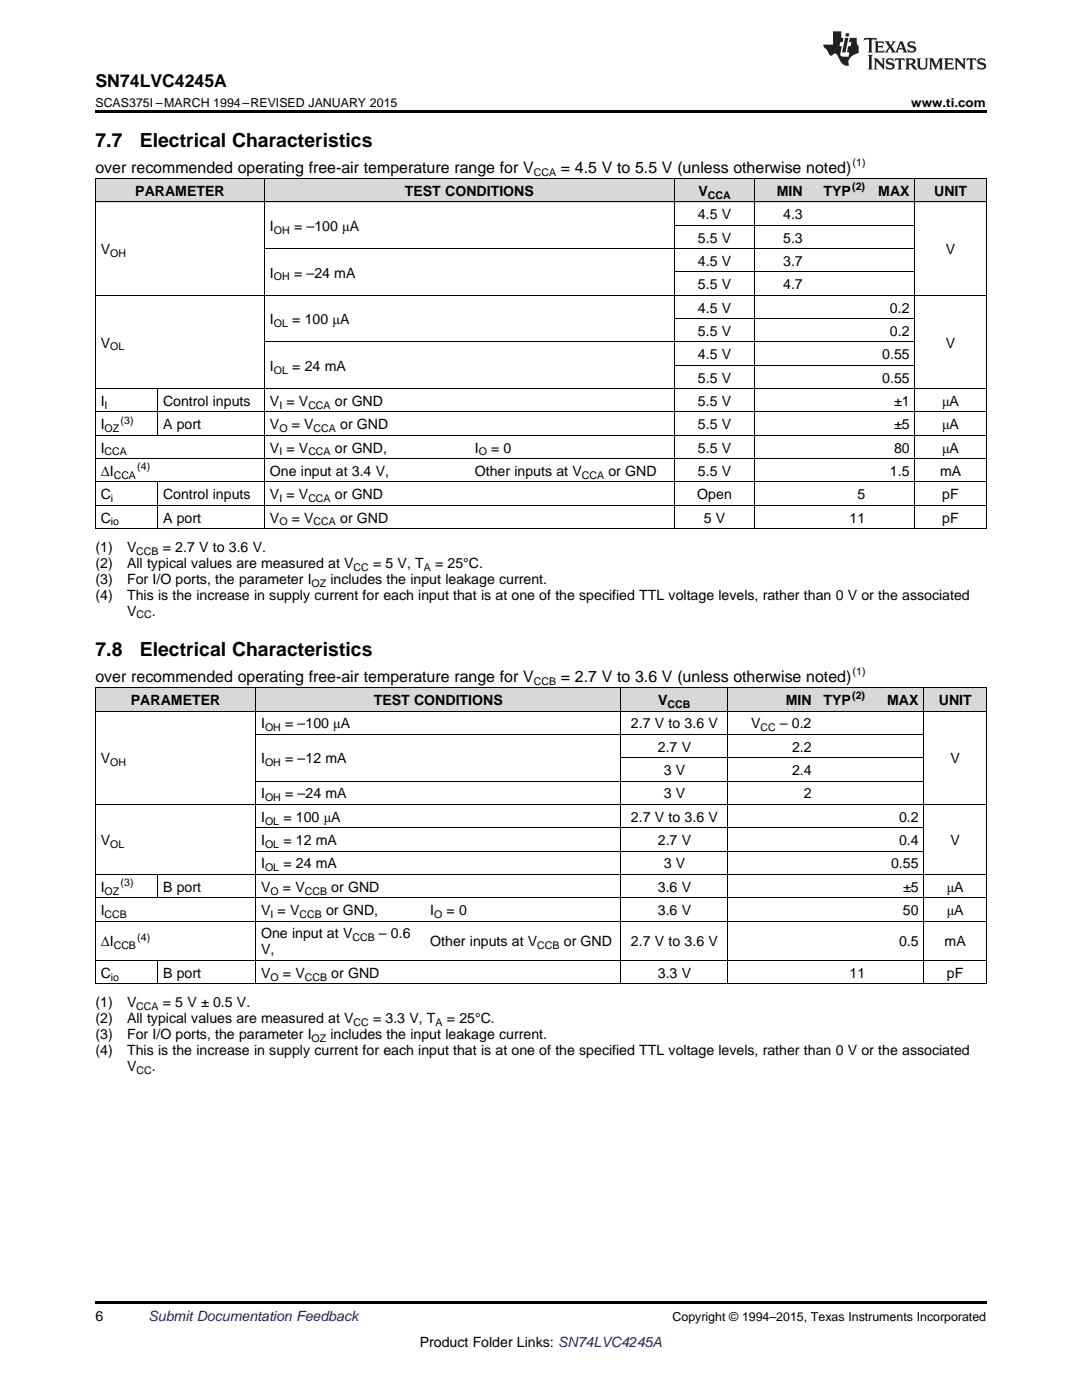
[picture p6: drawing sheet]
<svg xmlns="http://www.w3.org/2000/svg" width="216mm" height="279mm" viewBox="0 0 216 279" stroke-linecap="round" stroke-linejoin="round" font-family="sans-serif">
<defs><g id="words">
<g font-size="3.9">
<text x="19" y="29.3">7.7</text>
<text x="27.9" y="29.3">Electrical Characteristics</text>
<text x="19" y="130.9">7.8</text>
<text x="27.9" y="130.9">Electrical Characteristics</text>
</g>
<text font-size="3.5" x="19" y="17.3">SN74LVC4245A</text>
<g font-size="3.2">
<text x="19" y="34.4">over recommended operating free-air temperature range for V</text>
<text x="111.9" y="34.4">= 4.5 V to 5.5 V (unless otherwise noted)</text>
<text x="19" y="136.1">over recommended operating free-air temperature range for V</text>
<text x="111.9" y="136.1">= 2.7 V to 3.6 V (unless otherwise noted)</text>
</g>
<g font-size="2.8">
<text x="27" y="39.1">PARAMETER</text>
<text x="80.8" y="39.1">TEST CONDITIONS</text>
<text x="139.4" y="39.1">V</text>
<text x="155" y="39.1">MIN</text>
<text x="164.3" y="39.1">TYP</text>
<text x="175.3" y="39.1">MAX</text>
<text x="186.4" y="39.1">UNIT</text>
<text x="53.9" y="46.1">I</text>
<text x="58.7" y="46.1">= –100 μA</text>
<text x="139.3" y="43.7">4.5 V</text>
<text x="156.3" y="43.7">4.3</text>
<text x="20.1" y="50.7">V</text>
<text x="139.3" y="48.4">5.5 V</text>
<text x="139.3" y="53.1">4.5 V</text>
<text x="156.3" y="48.4">5.3</text>
<text x="156.3" y="53.1">3.7</text>
<text x="188.7" y="50.7">V</text>
<text x="53.9" y="55.4">I</text>
<text x="58.7" y="55.4">= –24 mA</text>
<text x="139.3" y="57.7">5.5 V</text>
<text x="156.3" y="57.7">4.7</text>
<text x="53.9" y="64.7">I</text>
<text x="58.3" y="64.7">= 100 μA</text>
<text x="139.3" y="62.4">4.5 V</text>
<text x="177.6" y="62.4">0.2</text>
<text x="20.1" y="69.4">V</text>
<text x="139.3" y="67">5.5 V</text>
<text x="139.3" y="71.7">4.5 V</text>
<text x="176" y="71.7">0.55</text>
<text x="177.6" y="67">0.2</text>
<text x="188.7" y="69.4">V</text>
<text x="53.9" y="74">I</text>
<text x="58.3" y="74">= 24 mA</text>
<text x="139.3" y="76.3">5.5 V</text>
<text x="176" y="76.3">0.55</text>
<text x="20.1" y="81">I</text>
<text x="32.5" y="81">Control inputs</text>
<text x="53.9" y="81">V = V</text>
<text x="66.8" y="81">or GND</text>
<text x="139.3" y="81">5.5 V</text>
<text x="178.4" y="81">±1</text>
<text x="188" y="81">μA</text>
<text x="20.1" y="85.7">I</text>
<text x="32.5" y="85.7">A port</text>
<text x="53.9" y="85.7">V</text>
<text x="58.2" y="85.7">= V</text>
<text x="67.9" y="85.7">or GND</text>
<text x="139.3" y="85.7">5.5 V</text>
<text x="178.4" y="85.7">±5</text>
<text x="188" y="85.7">μA</text>
<text x="20.1" y="90.3">I</text>
<text x="20.1" y="95">ΔI</text>
<text x="53.9" y="90.3">V = V</text>
<text x="53.9" y="95">One input at 3.4 V,</text>
<text x="66.8" y="90.3">or GND,</text>
<text x="94.8" y="90.3">I</text>
<text x="94.8" y="95">Other inputs at V</text>
<text x="98" y="90.3">= 0</text>
<text x="121.4" y="95">or GND</text>
<text x="139.3" y="90.3">5.5 V</text>
<text x="139.3" y="95">5.5 V</text>
<text x="177.6" y="95">1.5</text>
<text x="178.4" y="90.3">80</text>
<text x="187.6" y="95">mA</text>
<text x="188" y="90.3">μA</text>
<text x="20.1" y="99.6">C</text>
<text x="32.5" y="99.6">Control inputs</text>
<text x="53.9" y="99.6">V = V</text>
<text x="66.8" y="99.6">or GND</text>
<text x="139.1" y="99.6">Open</text>
<text x="171.1" y="99.6">5</text>
<text x="188" y="99.6">pF</text>
<text x="20.1" y="104.3">C</text>
<text x="32.5" y="104.3">A port</text>
<text x="53.9" y="104.3">V</text>
<text x="58.2" y="104.3">= V</text>
<text x="67.9" y="104.3">or GND</text>
<text x="140.4" y="104.3">5 V</text>
<text x="169.5" y="104.3">11</text>
<text x="188" y="104.3">pF</text>
<text x="19" y="110.1">(1)</text>
<text x="19" y="113.3">(2)</text>
<text x="25.4" y="110.1">V</text>
<text x="25.4" y="113.3">All typical values are measured at V</text>
<text x="32.5" y="110.1">= 2.7 V to 3.6 V.</text>
<text x="74.4" y="113.3">= 5 V, T</text>
<text x="86.8" y="113.3">= 25°C.</text>
<text x="19" y="116.5">(3)</text>
<text x="19" y="119.7">(4)</text>
<text x="25.4" y="116.5">For I/O ports, the parameter I</text>
<text x="25.4" y="119.7">This is the increase in supply current for each input that is at one of the specified TTL voltage levels, rather than 0 V or the associated</text>
<text x="65.9" y="116.5">includes the input leakage current.</text>
<text x="25.4" y="122.8">V</text>
<text x="30.3" y="122.8">.</text>
<text x="26.1" y="140.7">PARAMETER</text>
<text x="74.6" y="140.7">TEST CONDITIONS</text>
<text x="131.3" y="140.7">V</text>
<text x="156.8" y="140.7">MIN</text>
<text x="164.3" y="140.7">TYP</text>
<text x="177" y="140.7">MAX</text>
<text x="187.3" y="140.7">UNIT</text>
<text x="52.1" y="145.4">I</text>
<text x="56.9" y="145.4">= –100 μA</text>
<text x="125.9" y="145.4">2.7 V to 3.6 V</text>
<text x="149.9" y="145.4">V</text>
<text x="155.6" y="145.4">– 0.2</text>
<text x="20.1" y="152.4">V</text>
<text x="52.1" y="152.4">I</text>
<text x="56.9" y="152.4">= –12 mA</text>
<text x="131.3" y="150">2.7 V</text>
<text x="132.4" y="154.7">3 V</text>
<text x="158" y="150">2.2</text>
<text x="158" y="154.7">2.4</text>
<text x="189.7" y="152.4">V</text>
<text x="52.1" y="159.3">I</text>
<text x="56.9" y="159.3">= –24 mA</text>
<text x="132.4" y="159.3">3 V</text>
<text x="160.4" y="159.3">2</text>
<text x="52.1" y="164">I</text>
<text x="56.6" y="164">= 100 μA</text>
<text x="125.9" y="164">2.7 V to 3.6 V</text>
<text x="179.4" y="164">0.2</text>
<text x="20.1" y="168.7">V</text>
<text x="52.1" y="168.7">I</text>
<text x="52.1" y="173.3">I</text>
<text x="56.6" y="168.7">= 12 mA</text>
<text x="56.6" y="173.3">= 24 mA</text>
<text x="131.3" y="168.7">2.7 V</text>
<text x="132.4" y="173.3">3 V</text>
<text x="177.8" y="173.3">0.55</text>
<text x="179.4" y="168.7">0.4</text>
<text x="189.7" y="168.7">V</text>
<text x="20.1" y="178">I</text>
<text x="32.5" y="178">B port</text>
<text x="52.1" y="178">V</text>
<text x="56.4" y="178">= V</text>
<text x="66.1" y="178">or GND</text>
<text x="131.3" y="178">3.6 V</text>
<text x="180.2" y="178">±5</text>
<text x="188.9" y="178">μA</text>
<text x="20.1" y="182.6">I</text>
<text x="52.1" y="182.6">V = V</text>
<text x="65.1" y="182.6">or GND,</text>
<text x="85.9" y="182.6">I</text>
<text x="89.1" y="182.6">= 0</text>
<text x="131.3" y="182.6">3.6 V</text>
<text x="180.2" y="182.6">50</text>
<text x="188.9" y="182.6">μA</text>
<text x="20.1" y="188.9">ΔI</text>
<text x="52.1" y="187.3">One input at V</text>
<text x="52.1" y="190.5">V,</text>
<text x="75.6" y="187.3">– 0.6</text>
<text x="85.9" y="188.9">Other inputs at V</text>
<text x="112.5" y="188.9">or GND</text>
<text x="125.9" y="188.9">2.7 V to 3.6 V</text>
<text x="179.4" y="188.9">0.5</text>
<text x="188.5" y="188.9">mA</text>
<text x="20.1" y="195.1">C</text>
<text x="32.5" y="195.1">B port</text>
<text x="52.1" y="195.1">V</text>
<text x="56.4" y="195.1">= V</text>
<text x="66.1" y="195.1">or GND</text>
<text x="131.3" y="195.1">3.3 V</text>
<text x="169.5" y="195.1">11</text>
<text x="188.9" y="195.1">pF</text>
<text x="19" y="201">(1)</text>
<text x="25.4" y="201">V</text>
<text x="32.5" y="201">= 5 V ± 0.5 V.</text>
<text x="19" y="204.2">(2)</text>
<text x="19" y="207.3">(3)</text>
<text x="25.4" y="204.2">All typical values are measured at V</text>
<text x="25.4" y="207.3">For I/O ports, the parameter I</text>
<text x="65.9" y="207.3">includes the input leakage current.</text>
<text x="74.4" y="204.2">= 3.3 V, T</text>
<text x="89.2" y="204.2">= 25°C.</text>
<text x="19" y="210.5">(4)</text>
<text x="25.4" y="210.5">This is the increase in supply current for each input that is at one of the specified TTL voltage levels, rather than 0 V or the associated</text>
<text x="25.4" y="213.7">V</text>
<text x="30.3" y="213.7">.</text>
<text x="19" y="263.6">6</text>
<text x="83.7" y="268.9">Product Folder Links: SN74LVC4245A</text>
</g>
<text font-size="2.8" fill="#0000c8" x="29.6" y="263.6">Submit Documentation Feedback</text>
<g font-size="2.5">
<text x="19" y="21.4">SCAS375I –MARCH 1994–REVISED JANUARY 2015</text>
<text x="181.8" y="21.4">www.ti.com</text>
<text x="134.2" y="263.6">Copyright © 1994–2015, Texas Instruments Incorporated</text>
</g>
<g font-size="2.1">
<text x="106.5" y="35.1">CCA</text>
<text x="170.1" y="33.2">(1)</text>
<text x="141.3" y="39.7">CCA</text>
<text x="170.1" y="38">(2)</text>
<text x="54.6" y="46.6">OH</text>
<text x="22" y="51.3">OH</text>
<text x="54.6" y="56">OH</text>
<text x="54.6" y="65.3">OL</text>
<text x="22" y="69.9">OL</text>
<text x="54.6" y="74.6">OL</text>
<text x="20.9" y="81.6">I</text>
<text x="55.7" y="81.6">I</text>
<text x="61.5" y="81.6">CCA</text>
<text x="20.9" y="86.2">OZ</text>
<text x="24.1" y="84.5">(3)</text>
<text x="55.7" y="86.2">O</text>
<text x="62.6" y="86.2">CCA</text>
<text x="20.9" y="90.9">CCA</text>
<text x="22.7" y="95.5">CCA</text>
<text x="27.4" y="93.8">(4)</text>
<text x="55.7" y="90.9">I</text>
<text x="61.5" y="90.9">CCA</text>
<text x="95.5" y="90.9">O</text>
<text x="116.1" y="95.5">CCA</text>
<text x="22.1" y="100.2">i</text>
<text x="55.7" y="100.2">I</text>
<text x="61.5" y="100.2">CCA</text>
<text x="22.1" y="104.8">io</text>
<text x="55.7" y="104.8">O</text>
<text x="62.6" y="104.8">CCA</text>
<text x="27.2" y="110.7">CCB</text>
<text x="70.6" y="113.9">CC</text>
<text x="84.6" y="113.9">A</text>
<text x="62.2" y="117.1">OZ</text>
<text x="27.3" y="123.4">CC</text>
<text x="106.5" y="136.7">CCB</text>
<text x="170.1" y="134.8">(1)</text>
<text x="133.2" y="141.3">CCB</text>
<text x="170.1" y="139.6">(2)</text>
<text x="52.9" y="145.9">OH</text>
<text x="151.7" y="145.9">CC</text>
<text x="22" y="152.9">OH</text>
<text x="52.9" y="152.9">OH</text>
<text x="52.9" y="159.9">OH</text>
<text x="52.9" y="164.6">OL</text>
<text x="22" y="169.2">OL</text>
<text x="52.9" y="169.2">OL</text>
<text x="52.9" y="173.9">OL</text>
<text x="20.9" y="178.5">OZ</text>
<text x="24.1" y="176.8">(3)</text>
<text x="54" y="178.5">O</text>
<text x="60.8" y="178.5">CCB</text>
<text x="20.9" y="183.2">CCB</text>
<text x="54" y="183.2">I</text>
<text x="59.8" y="183.2">CCB</text>
<text x="86.6" y="183.2">O</text>
<text x="22.7" y="189.4">CCB</text>
<text x="27.4" y="187.7">(4)</text>
<text x="70.3" y="187.9">CCB</text>
<text x="107.2" y="189.4">CCB</text>
<text x="22.1" y="195.7">io</text>
<text x="54" y="195.7">O</text>
<text x="60.8" y="195.7">CCB</text>
<text x="27.2" y="201.5">CCA</text>
<text x="62.2" y="207.9">OZ</text>
<text x="70.6" y="204.7">CC</text>
<text x="86.9" y="204.7">A</text>
<text x="27.3" y="214.2">CC</text>
</g>
</g></defs>
<g fill="#d8d8d8">
<path d="M19 137.3h12.5v4.7h-12.5z"/>
<path d="M31.5 137.3h19.5v4.7h-19.5z"/>
<path d="M51 137.3h33.8v4.7h-33.8z"/>
<path d="M84.8 137.3h39.1v4.7h-39.1z"/>
<path d="M123.9 137.3h21.4v4.7h-21.4z"/>
<path d="M145.3 137.3h17.8v4.7h-17.8z"/>
<path d="M163.1 137.3h10.6v4.7h-10.6z"/>
<path d="M173.7 137.3h10.7v4.7h-10.7z"/>
<path d="M184.4 137.3h12.4v4.7h-12.4z"/>
<path d="M19 35.7h12.5v4.7h-12.5z"/>
<path d="M31.5 35.7h21.3v4.7h-21.3z"/>
<path d="M52.8 35.7h40.9v4.7h-40.9z"/>
<path d="M93.7 35.7h40.9v4.7h-40.9z"/>
<path d="M134.6 35.7h16v4.7h-16z"/>
<path d="M150.6 35.7h10.7v4.7h-10.7z"/>
<path d="M161.3 35.7h12.4v4.7h-12.4z"/>
<path d="M173.7 35.7h8.9v4.7h-8.9z"/>
<path d="M182.6 35.7h14.2v4.7h-14.2z"/>
</g>
<g fill="#000">
<path d="M19 22h177.8v.5h-177.8zM19 105.5l.2 .1zM52.7 105.5l.1 .1zM93.6 105.5l.1 .1zM134.5 105.5l.1 .1zM150.5 105.5l.1 .1zM161.2 105.5l.1 .1zM173.6 105.5l.1 .1zM182.5 105.5l.1 .1zM196.7 105.5l.1 .1zM19 196.4h.2zM50.9 196.4h.1z"/>
<path d="M84.7 196.4h.1zM123.8 196.4h.1zM145.2 196.4h.1zM162.9 196.4h.2zM173.6 196.4h.1zM184.3 196.4h.1zM196.7 196.4h.1zM19 259.7h177.8v.5h-177.8z"/>
</g>
<g fill="none" stroke="#000" stroke-width=".2">
<path d="M19 35.6l177.8 .1v69.9M19.1 35.7v69.9M52.8 35.7v69.9M134.6 35.7v69.9M150.5 35.7v69.9M182.5 35.7v69.9M19 58.9h177.8M19 40.3h177.8M52.8 49.6h129.8M134.6 54.3h48M134.6 45h48M19 77.6h177.8"/>
<path d="M31.4 77.6v9.3M52.8 68.2h129.8M134.6 72.9h48M134.6 63.6h48M19 96.2h177.8M19 91.5h177.8M19 86.9h177.8M19 82.2h177.8M31.4 96.2v9.4M19 105.5h177.8M19 100.8h177.8M19 137.3h177.8v59.1"/>
<path d="M19.1 137.3v59.1M51 137.3v59.1M123.9 137.3v59.1M145.2 137.3v59.1M184.3 137.3v59.1M19 141.9h177.8M51 155.9h133.4M51 146.6h133.4M123.9 151.3h60.5M19 179.2h177.8M19 174.5h177.8M19 160.6h177.8"/>
<path d="M31.4 174.6v4.6M51 169.9h133.4M51 165.2h133.4M19 196.3h177.8M19 191.7h177.8M19 183.9h177.8M31.4 191.7v4.7"/>
</g>
<g fill="#231f20">
<path d="M172.5 7.6l-.1 .5 .4-.2h.6v.1v2.1l-.2 .4h.9l-.2-.4v-2.1l.1-.1h.5l.5 .2-.2-.5zM174.5 8.3l.2 .3v1.5l-.2 .4h1.8l.2-.6a1.04 1.04 0 0 1-1.3 .2v-.7h.6l.3 .2v-.6l-.3 .2h-.6v-.6l.8-.1 .4 .3-.2-.5zM176.5 8.3l.9 1.1-.9 1.1h.8l-.2-.2 .4-.7 .5 .7-.2 .2h1.5l-.2-.2 .2-.4h.9l.1 .4-.2 .2h1l-.3-.3-.7-1.9h-.5l-.9 2-.8-1 .9-1h-.8l.1 .3-.4 .5-.3-.6 .1-.2zM179.7 8.6l.4 1h-.7zM181.3 8.4a.63 .63 0 0 0-.2 .7 .63 .63 0 0 0 .6 .4l.6 .2 .1 .2a.75 .75 0 0 1-.7 .4 .75 .75 0 0 1-.6-.5l.1 .7 .1-.1a1.11 1.11 0 0 0 1.5-.6 1.13 1.13 0 0 0-1.2-.8l-.1-.4a1.04 1.04 0 0 1 1.2 .2l-.2-.5-.2 .1-.4-.2zM173.2 10.9l.2 .4v2.2l-.2 .4h1l-.3-.4v-2.2l.3-.4zM174.3 11.6l.3 .4v1.5l-.3 .4h.8l-.2-.4v-1.3l1.5 1.7v-1.9l.2-.4h-.7l.2 .4v.9l-1.1-1.3zM177 11.8a.62 .62 0 0 0-.2 .7 .62 .62 0 0 0 .6 .4l.6 .1 .1 .3a.76 .76 0 0 1-.7 .3 .76 .76 0 0 1-.7-.4l.2 .7 .1-.1a1.11 1.11 0 0 0 1.5-.6 1.13 1.13 0 0 0-1.2-.8l-.1-.4a1.04 1.04 0 0 1 1.2 .2l-.2-.6-.2 .1-.5-.1zM178.7 11.6l-.2 .6a.61 .61 0 0 1 .8-.3v1.6l-.2 .4h.9l-.2-.4v-1.6a.63 .63 0 0 1 .7 .3l-.1-.6zM180.6 11.6l.3 .4v1.5l-.3 .4h1l-.2-.2-.1-.8 .6 .2a.76 .76 0 0 0 1.2 .7l-1-1a.58 .58 0 0 0 .6-.5 .58 .58 0 0 0-.5-.6zM181.4 11.9h.1a.45 .45 0 0 1 .5 .1 .45 .45 0 0 1 .1 .5l-.8 .2zM182.9 11.6l.2 .2a2.17 2.17 0 0 0 .3 1.9 .99 .99 0 0 0 1.6-.6v-1.1l.2-.4h-.7l.2 .2a1.92 1.92 0 0 1-.2 1.8 .6 .6 0 0 1-.9-.5v-1.1l.2-.4zM185.4 11.6l.2 .4v1.5l-.2 .4h.7l-.2-.4v-1.4l.8 1.8 .8-1.8v1.4l-.2 .4h.9l-.2-.4v-1.5l.2-.4h-.8l-.6 1.5-.6-1.5zM188.4 11.6l.2 .4v1.5l-.2 .4h1.8l.1-.6a1.04 1.04 0 0 1-1.2 .1v-.6h.5l.4 .2v-.6l-.4 .2h-.5v-.7h.8l.3 .3-.1-.6zM190.5 11.6l.2 .4v1.5l-.2 .4h.7l-.2-.4v-1.3l1.5 1.7v-1.9l.2-.4h-.7l.2 .4v.9l-1.1-1.3zM192.9 11.6l-.1 .6a.61 .61 0 0 1 .7-.3l.1 1.6-.3 .4h1l-.3-.4 .1-1.6a.63 .63 0 0 1 .7 .3l-.1-.6zM195.2 11.8a.62 .62 0 0 0-.2 .7 .62 .62 0 0 0 .6 .4l.6 .1 .1 .3a.76 .76 0 0 1-.7 .3 .76 .76 0 0 1-.6-.4l.1 .7 .1-.1a1.11 1.11 0 0 0 1.6-.6 1.13 1.13 0 0 0-1.3-.8l-.1-.4a1.04 1.04 0 0 1 1.2 .2l-.1-.6-.2 .1-.5-.1z"/>
<path d="M166.2 6.3v2.6h-1.9v.4l.8 .9a.91 .91 0 0 0 1 .8 .56 .56 0 0 1 .5-.3 .56 .56 0 0 1 .5 .3l.4 .8a1.53 1.53 0 0 0 1.9 1.2 1.54 1.54 0 0 1 1-2.1l.9-.3v-1.4a1.52 1.52 0 0 1-.4-1.6h-1.3l-.2 .8h.5l-.2 .8h-.5l-.1 1v.2l.4 .1-.2 .8a1.93 1.93 0 0 1-1.6-.3l.3-1.8h-.5l.2-.8h.4l.2-.8h-.4v-1.3zM168.6 7.6l-.6 2.9h.7l.6-2.9zM168.8 6.6l-.1 .7h.6l.2-.7z"/>
</g>
<use href="#words"/>
</svg>
